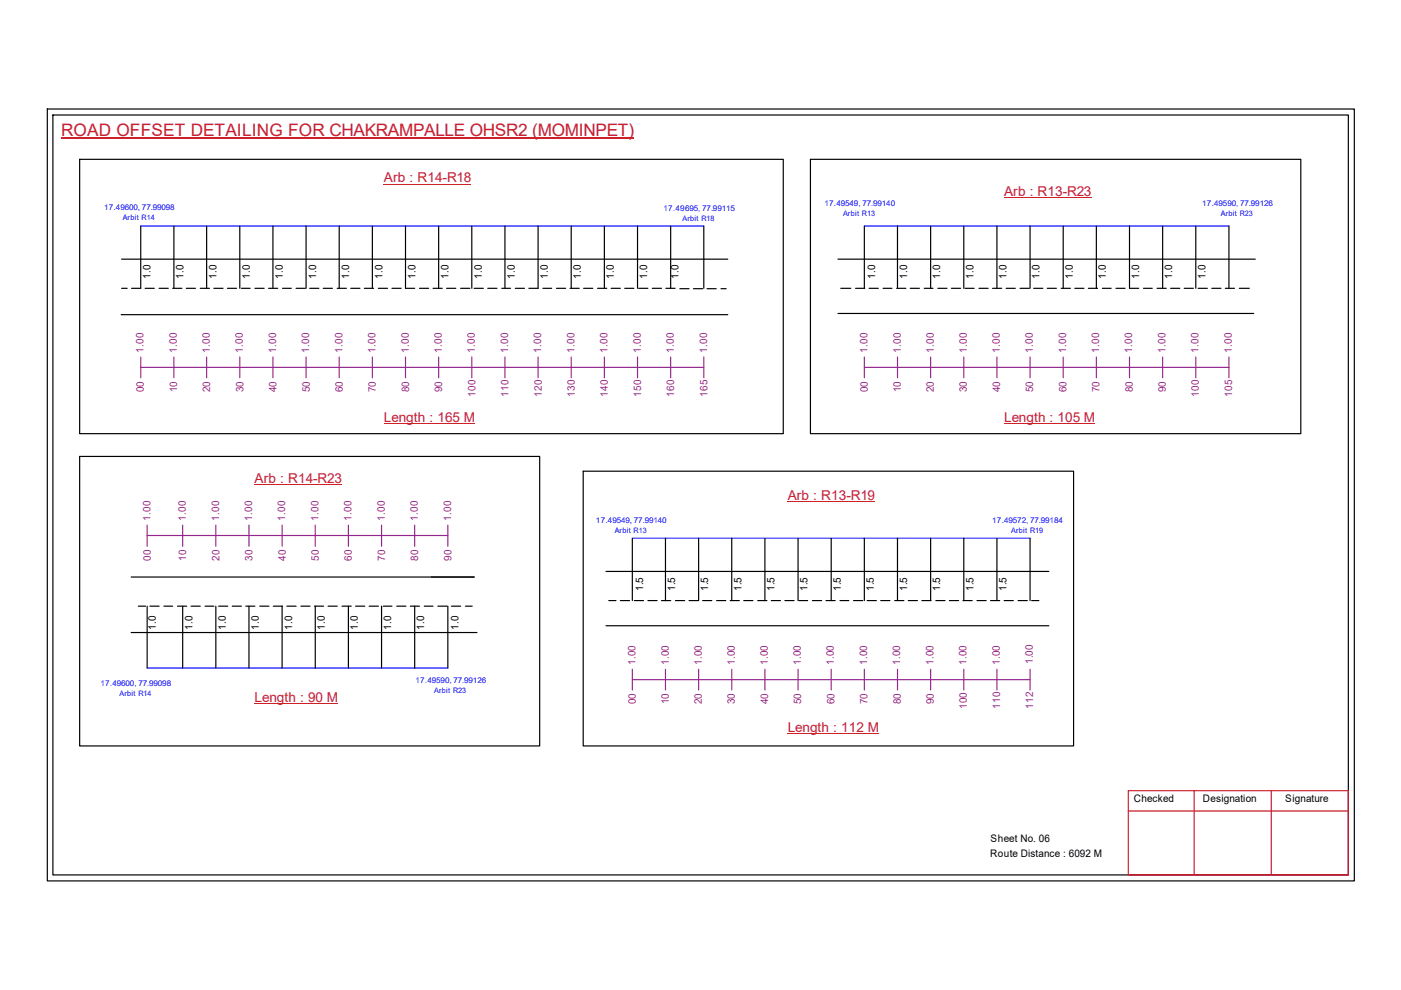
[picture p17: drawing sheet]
<svg xmlns="http://www.w3.org/2000/svg" width="297mm" height="210mm" viewBox="0 0 297 210" stroke-linecap="round" stroke-linejoin="round" font-family="sans-serif">
<defs><g id="words">
<text font-size="3.6" fill="#cd2027" x="13" y="28.9">ROAD OFFSET DETAILING FOR CHAKRAMPALLE OHSR2 (MOMINPET)</text>
<g font-size="2.9" fill="#cd2027">
<text x="81.4" y="38.7">Arb : R14-R18</text>
<text x="212.9" y="41.5">Arb : R13-R23</text>
<text x="81.4" y="89.5">Length : 165 M</text>
<text x="212.9" y="89.5">Length : 105 M</text>
<text x="54" y="102.4">Arb : R14-R23</text>
<text x="167" y="106.1">Arb : R13-R19</text>
<text x="54" y="148.8">Length : 90 M</text>
<text x="167" y="155.2">Length : 112 M</text>
</g>
<g font-size="2.2">
<text x="31.9" y="59.2" transform="rotate(-90 31.9 59.2)">1.0</text>
<text x="38.9" y="59.2" transform="rotate(-90 38.9 59.2)">1.0</text>
<text x="45.9" y="59.2" transform="rotate(-90 45.9 59.2)">1.0</text>
<text x="53" y="59.2" transform="rotate(-90 53 59.2)">1.0</text>
<text x="60" y="59.2" transform="rotate(-90 60 59.2)">1.0</text>
<text x="67" y="59.2" transform="rotate(-90 67 59.2)">1.0</text>
<text x="74" y="59.2" transform="rotate(-90 74 59.2)">1.0</text>
<text x="81.1" y="59.2" transform="rotate(-90 81.1 59.2)">1.0</text>
<text x="88.1" y="59.2" transform="rotate(-90 88.1 59.2)">1.0</text>
<text x="95.1" y="59.2" transform="rotate(-90 95.1 59.2)">1.0</text>
<text x="102.1" y="59.2" transform="rotate(-90 102.1 59.2)">1.0</text>
<text x="109.2" y="59.2" transform="rotate(-90 109.2 59.2)">1.0</text>
<text x="116.1" y="59.2" transform="rotate(-90 116.1 59.2)">1.0</text>
<text x="123.1" y="59.2" transform="rotate(-90 123.1 59.2)">1.0</text>
<text x="130.2" y="59.2" transform="rotate(-90 130.2 59.2)">1.0</text>
<text x="137.2" y="59.2" transform="rotate(-90 137.2 59.2)">1.0</text>
<text x="143.9" y="59.2" transform="rotate(-90 143.9 59.2)">1.0</text>
<text x="185.5" y="59.2" transform="rotate(-90 185.5 59.2)">1.0</text>
<text x="192.3" y="59.2" transform="rotate(-90 192.3 59.2)">1.0</text>
<text x="199.3" y="59.2" transform="rotate(-90 199.3 59.2)">1.0</text>
<text x="206.4" y="59.2" transform="rotate(-90 206.4 59.2)">1.0</text>
<text x="213.4" y="59.2" transform="rotate(-90 213.4 59.2)">1.0</text>
<text x="220.4" y="59.2" transform="rotate(-90 220.4 59.2)">1.0</text>
<text x="227.5" y="59.2" transform="rotate(-90 227.5 59.2)">1.0</text>
<text x="234.5" y="59.2" transform="rotate(-90 234.5 59.2)">1.0</text>
<text x="241.5" y="59.2" transform="rotate(-90 241.5 59.2)">1.0</text>
<text x="248.5" y="59.2" transform="rotate(-90 248.5 59.2)">1.0</text>
<text x="255.6" y="59.2" transform="rotate(-90 255.6 59.2)">1.0</text>
<text x="136.4" y="125.4" transform="rotate(-90 136.4 125.4)">1.5</text>
<text x="143.1" y="125.4" transform="rotate(-90 143.1 125.4)">1.5</text>
<text x="150.2" y="125.4" transform="rotate(-90 150.2 125.4)">1.5</text>
<text x="157.2" y="125.4" transform="rotate(-90 157.2 125.4)">1.5</text>
<text x="164.2" y="125.4" transform="rotate(-90 164.2 125.4)">1.5</text>
<text x="171.2" y="125.4" transform="rotate(-90 171.2 125.4)">1.5</text>
<text x="178.3" y="125.4" transform="rotate(-90 178.3 125.4)">1.5</text>
<text x="185.3" y="125.4" transform="rotate(-90 185.3 125.4)">1.5</text>
<text x="192.3" y="125.4" transform="rotate(-90 192.3 125.4)">1.5</text>
<text x="199.3" y="125.4" transform="rotate(-90 199.3 125.4)">1.5</text>
<text x="206.4" y="125.4" transform="rotate(-90 206.4 125.4)">1.5</text>
<text x="213.4" y="125.4" transform="rotate(-90 213.4 125.4)">1.5</text>
<text x="33.1" y="133.5" transform="rotate(-90 33.1 133.5)">1.0</text>
<text x="40.8" y="133.5" transform="rotate(-90 40.8 133.5)">1.0</text>
<text x="47.9" y="133.5" transform="rotate(-90 47.9 133.5)">1.0</text>
<text x="54.9" y="133.5" transform="rotate(-90 54.9 133.5)">1.0</text>
<text x="61.9" y="133.5" transform="rotate(-90 61.9 133.5)">1.0</text>
<text x="68.9" y="133.5" transform="rotate(-90 68.9 133.5)">1.0</text>
<text x="75.9" y="133.5" transform="rotate(-90 75.9 133.5)">1.0</text>
<text x="82.9" y="133.5" transform="rotate(-90 82.9 133.5)">1.0</text>
<text x="90" y="133.5" transform="rotate(-90 90 133.5)">1.0</text>
<text x="97.2" y="133.5" transform="rotate(-90 97.2 133.5)">1.0</text>
<text x="240.4" y="170.1">Checked</text>
<text x="255.1" y="170.1">Designation</text>
<text x="272.5" y="170.1">Signature</text>
<text x="210" y="178.6">Sheet No. 06</text>
<text x="209.9" y="181.7">Route Distance : 6092 M</text>
</g>
<g font-size="2.2" fill="#93278f">
<text x="30.4" y="74.8" transform="rotate(-90 30.4 74.8)">1.00</text>
<text x="37.5" y="74.8" transform="rotate(-90 37.5 74.8)">1.00</text>
<text x="44.5" y="74.8" transform="rotate(-90 44.5 74.8)">1.00</text>
<text x="51.5" y="74.8" transform="rotate(-90 51.5 74.8)">1.00</text>
<text x="58.5" y="74.8" transform="rotate(-90 58.5 74.8)">1.00</text>
<text x="65.6" y="74.8" transform="rotate(-90 65.6 74.8)">1.00</text>
<text x="72.6" y="74.8" transform="rotate(-90 72.6 74.8)">1.00</text>
<text x="79.6" y="74.8" transform="rotate(-90 79.6 74.8)">1.00</text>
<text x="86.7" y="74.8" transform="rotate(-90 86.7 74.8)">1.00</text>
<text x="93.7" y="74.8" transform="rotate(-90 93.7 74.8)">1.00</text>
<text x="100.7" y="74.8" transform="rotate(-90 100.7 74.8)">1.00</text>
<text x="107.7" y="74.8" transform="rotate(-90 107.7 74.8)">1.00</text>
<text x="114.8" y="74.8" transform="rotate(-90 114.8 74.8)">1.00</text>
<text x="121.8" y="74.8" transform="rotate(-90 121.8 74.8)">1.00</text>
<text x="128.8" y="74.8" transform="rotate(-90 128.8 74.8)">1.00</text>
<text x="135.8" y="74.8" transform="rotate(-90 135.8 74.8)">1.00</text>
<text x="142.9" y="74.8" transform="rotate(-90 142.9 74.8)">1.00</text>
<text x="149.9" y="74.8" transform="rotate(-90 149.9 74.8)">1.00</text>
<text x="183.9" y="74.8" transform="rotate(-90 183.9 74.8)">1.00</text>
<text x="191" y="74.8" transform="rotate(-90 191 74.8)">1.00</text>
<text x="198" y="74.8" transform="rotate(-90 198 74.8)">1.00</text>
<text x="205" y="74.8" transform="rotate(-90 205 74.8)">1.00</text>
<text x="212" y="74.8" transform="rotate(-90 212 74.8)">1.00</text>
<text x="219" y="74.8" transform="rotate(-90 219 74.8)">1.00</text>
<text x="226" y="74.8" transform="rotate(-90 226 74.8)">1.00</text>
<text x="233" y="74.8" transform="rotate(-90 233 74.8)">1.00</text>
<text x="240.1" y="74.8" transform="rotate(-90 240.1 74.8)">1.00</text>
<text x="247.1" y="74.8" transform="rotate(-90 247.1 74.8)">1.00</text>
<text x="254.1" y="74.8" transform="rotate(-90 254.1 74.8)">1.00</text>
<text x="261.2" y="74.8" transform="rotate(-90 261.2 74.8)">1.00</text>
<text x="30.5" y="83.1" transform="rotate(-90 30.5 83.1)">00</text>
<text x="37.5" y="83.1" transform="rotate(-90 37.5 83.1)">10</text>
<text x="44.6" y="83.1" transform="rotate(-90 44.6 83.1)">20</text>
<text x="51.6" y="83.1" transform="rotate(-90 51.6 83.1)">30</text>
<text x="58.6" y="83.1" transform="rotate(-90 58.6 83.1)">40</text>
<text x="65.7" y="83.1" transform="rotate(-90 65.7 83.1)">50</text>
<text x="72.7" y="83.1" transform="rotate(-90 72.7 83.1)">60</text>
<text x="79.7" y="83.1" transform="rotate(-90 79.7 83.1)">70</text>
<text x="86.7" y="83.1" transform="rotate(-90 86.7 83.1)">80</text>
<text x="93.8" y="83.1" transform="rotate(-90 93.8 83.1)">90</text>
<text x="184" y="83.1" transform="rotate(-90 184 83.1)">00</text>
<text x="191" y="83.1" transform="rotate(-90 191 83.1)">10</text>
<text x="198" y="83.1" transform="rotate(-90 198 83.1)">20</text>
<text x="205" y="83.1" transform="rotate(-90 205 83.1)">30</text>
<text x="212" y="83.1" transform="rotate(-90 212 83.1)">40</text>
<text x="219.1" y="83.1" transform="rotate(-90 219.1 83.1)">50</text>
<text x="226.1" y="83.1" transform="rotate(-90 226.1 83.1)">60</text>
<text x="233.1" y="83.1" transform="rotate(-90 233.1 83.1)">70</text>
<text x="240.2" y="83.1" transform="rotate(-90 240.2 83.1)">80</text>
<text x="247.2" y="83.1" transform="rotate(-90 247.2 83.1)">90</text>
<text x="100.8" y="84.2" transform="rotate(-90 100.8 84.2)">100</text>
<text x="107.8" y="84.2" transform="rotate(-90 107.8 84.2)">110</text>
<text x="114.8" y="84.2" transform="rotate(-90 114.8 84.2)">120</text>
<text x="121.9" y="84.2" transform="rotate(-90 121.9 84.2)">130</text>
<text x="128.9" y="84.2" transform="rotate(-90 128.9 84.2)">140</text>
<text x="135.9" y="84.2" transform="rotate(-90 135.9 84.2)">150</text>
<text x="143" y="84.2" transform="rotate(-90 143 84.2)">160</text>
<text x="150" y="84.2" transform="rotate(-90 150 84.2)">165</text>
<text x="254.2" y="84.2" transform="rotate(-90 254.2 84.2)">100</text>
<text x="261.2" y="84.2" transform="rotate(-90 261.2 84.2)">105</text>
<text x="31.9" y="110.4" transform="rotate(-90 31.9 110.4)">1.00</text>
<text x="39.4" y="110.4" transform="rotate(-90 39.4 110.4)">1.00</text>
<text x="46.4" y="110.4" transform="rotate(-90 46.4 110.4)">1.00</text>
<text x="53.5" y="110.4" transform="rotate(-90 53.5 110.4)">1.00</text>
<text x="60.5" y="110.4" transform="rotate(-90 60.5 110.4)">1.00</text>
<text x="67.5" y="110.4" transform="rotate(-90 67.5 110.4)">1.00</text>
<text x="74.5" y="110.4" transform="rotate(-90 74.5 110.4)">1.00</text>
<text x="81.6" y="110.4" transform="rotate(-90 81.6 110.4)">1.00</text>
<text x="88.6" y="110.4" transform="rotate(-90 88.6 110.4)">1.00</text>
<text x="95.6" y="110.4" transform="rotate(-90 95.6 110.4)">1.00</text>
<text x="32" y="118.9" transform="rotate(-90 32 118.9)">00</text>
<text x="39.5" y="118.9" transform="rotate(-90 39.5 118.9)">10</text>
<text x="46.5" y="118.9" transform="rotate(-90 46.5 118.9)">20</text>
<text x="53.5" y="118.9" transform="rotate(-90 53.5 118.9)">30</text>
<text x="60.6" y="118.9" transform="rotate(-90 60.6 118.9)">40</text>
<text x="67.6" y="118.9" transform="rotate(-90 67.6 118.9)">50</text>
<text x="74.6" y="118.9" transform="rotate(-90 74.6 118.9)">60</text>
<text x="81.7" y="118.9" transform="rotate(-90 81.7 118.9)">70</text>
<text x="88.7" y="118.9" transform="rotate(-90 88.7 118.9)">80</text>
<text x="95.7" y="118.9" transform="rotate(-90 95.7 118.9)">90</text>
<text x="134.7" y="141" transform="rotate(-90 134.7 141)">1.00</text>
<text x="141.8" y="141" transform="rotate(-90 141.8 141)">1.00</text>
<text x="148.8" y="141" transform="rotate(-90 148.8 141)">1.00</text>
<text x="155.8" y="141" transform="rotate(-90 155.8 141)">1.00</text>
<text x="162.8" y="141" transform="rotate(-90 162.8 141)">1.00</text>
<text x="169.8" y="141" transform="rotate(-90 169.8 141)">1.00</text>
<text x="176.8" y="141" transform="rotate(-90 176.8 141)">1.00</text>
<text x="183.9" y="141" transform="rotate(-90 183.9 141)">1.00</text>
<text x="190.9" y="141" transform="rotate(-90 190.9 141)">1.00</text>
<text x="197.9" y="141" transform="rotate(-90 197.9 141)">1.00</text>
<text x="204.9" y="141" transform="rotate(-90 204.9 141)">1.00</text>
<text x="212" y="141" transform="rotate(-90 212 141)">1.00</text>
<text x="219" y="140.9" transform="rotate(-90 219 140.9)">1.00</text>
<text x="134.8" y="149.4" transform="rotate(-90 134.8 149.4)">00</text>
<text x="141.8" y="149.4" transform="rotate(-90 141.8 149.4)">10</text>
<text x="148.8" y="149.4" transform="rotate(-90 148.8 149.4)">20</text>
<text x="155.8" y="149.4" transform="rotate(-90 155.8 149.4)">30</text>
<text x="162.9" y="149.4" transform="rotate(-90 162.9 149.4)">40</text>
<text x="169.9" y="149.4" transform="rotate(-90 169.9 149.4)">50</text>
<text x="176.9" y="149.4" transform="rotate(-90 176.9 149.4)">60</text>
<text x="183.9" y="149.4" transform="rotate(-90 183.9 149.4)">70</text>
<text x="191" y="149.4" transform="rotate(-90 191 149.4)">80</text>
<text x="198" y="149.4" transform="rotate(-90 198 149.4)">90</text>
<text x="205" y="150.4" transform="rotate(-90 205 150.4)">100</text>
<text x="212" y="150.4" transform="rotate(-90 212 150.4)">110</text>
<text x="219.1" y="150.4" transform="rotate(-90 219.1 150.4)">112</text>
</g>
<g font-size="1.7" fill="#00f">
<text x="22.1" y="44.6">17.49600, 77.99098</text>
<text x="140.7" y="44.7">17.49695, 77.99115</text>
<text x="174.8" y="43.7">17.49549, 77.99140</text>
<text x="254.9" y="43.7">17.49590, 77.99126</text>
<text x="126.4" y="110.8">17.49549, 77.99140</text>
<text x="210.4" y="110.8">17.49572, 77.99184</text>
<text x="21.3" y="145.4">17.49600, 77.99098</text>
<text x="88.1" y="144.9">17.49590, 77.99126</text>
</g>
<g font-size="1.6" fill="#00f">
<text x="26" y="46.7">Arbit R14</text>
<text x="144.7" y="46.8">Arbit R18</text>
<text x="178.8" y="45.8">Arbit R13</text>
<text x="258.9" y="45.8">Arbit R23</text>
<text x="130.3" y="113">Arbit R13</text>
<text x="214.4" y="113">Arbit R19</text>
<text x="25.4" y="147.5">Arbit R14</text>
<text x="92.1" y="147">Arbit R23</text>
</g>
</g></defs>
<g fill="none" stroke="#000" stroke-width=".25">
<path d="M10 23.1h277.1v163.7h-277.1zM11.2 24.4h274.7v161.1h-274.7zM16.9 33.8h149.2v58.1h-149.2zM171.8 33.8h104v58.1h-104zM25.8 54.9h128.5M29.8 47.9v13.2h-1.9M36.9 47.9v13.2M43.8 47.9v13.2M50.8 47.9v13.2M57.9 47.9v13.2M64.9 47.9v13.2M71.9 47.9v13.2"/>
<path d="M78.9 47.9v13.2M86 47.9v13.2h1.9M93 47.9v13.2M100 47.9v13.2M107.1 47.9v13.2M114.1 47.9v13.2h-2M121.1 47.9v13.2M128.1 47.9v13.2M135.2 47.9v13.2M142.2 47.9v13.2M149.2 47.9v13.2M177.7 54.9h88.4"/>
<path d="M183.3 47.9v13.2M190.3 47.9v13.2M197.3 47.9v13.2M204.3 47.9v13.2M211.4 47.9v13.2M218.4 47.9v13.2M225.4 47.9v13.2M232.4 47.9v13.2M239.5 47.9v13.2h1.9M246.5 47.9v13.2M253.5 47.9v13.2M260.6 47.9v13.2"/>
<path d="M25.7 66.7h128.6M25.8 61.1h1.2M30.8 61.1h1.9M33.7 61.1h2M36.6 61.1h2M39.5 61.1h1.9M42.5 61.1h1.9M45.3 61.1h2M48.2 61.1h2M51.2 61.1h1.8M54.1 61.1h1.9M56.9 61.1h2"/>
<path d="M59.9 61.1h1.9M62.8 61.1h1.9M65.7 61.1h1.9M68.5 61.1h2M71.5 61.1h1.9M74.4 61.1h1.9M77.3 61.1h1.9M80.2 61.1h2M83.1 61.1h1.9M88.9 61.1h2M91.8 61.1h2M94.7 61.1h1.9"/>
<path d="M97.7 61.1h1.9M100.5 61.1h2M103.4 61.1h2M106.4 61.1h1.8M109.3 61.1h1.9M115.1 61.1h1.9M118 61.1h1.9M120.9 61.1h1.9M123.7 61.1h2M126.7 61.1h1.9M129.6 61.1h1.9M132.5 61.1h1.9"/>
<path d="M135.4 61.1h2M138.3 61.1h1.9M141.2 61.1h1.9M144.1 61.2h2M147 61.2h2M149.9 61.2h1.9M152.9 61.2h1.1M177.7 66.5h88.1M178.3 61.1h2.1M181.4 61.1h1.9M184.3 61.1h1.9M187.2 61.1h1.9"/>
<path d="M190.1 61.1h2M193 61.1h1.9M196 61.1h1.8M198.8 61.1h2M201.7 61.1h2M204.6 61.1h1.9M207.6 61.1h1.9M210.4 61.1h2M213.3 61.1h2M216.3 61.1h1.9M219.2 61.1h1.9M222 61.1h2"/>
<path d="M225 61.1h1.9M227.9 61.1h1.9M230.8 61.1h1.9M233.7 61.1h1.9M236.6 61.1h1.9M242.4 61.1h1.9M245.3 61.1h2M248.2 61.1h1.9M251.1 61.1h1.9M254 61.1h2M256.9 61.1h2M259.8 61.1h1.9"/>
<path d="M262.8 61.1h2.1M16.9 96.8h97.5v61.4h-97.5zM123.7 99.9h103.9v58.3h-103.9zM134.1 114.1v13.2M141.1 114.1v13.2M148.1 114.1v13.2M155.1 114.1v13.2M162.2 114.1v13.2M169.2 114.1v13.2M176.2 114.1v13.2M183.3 114.1v13.2M190.3 114.1v13.2"/>
<path d="M197.3 114.1v13.2M204.3 114.1v13.2M211.4 114.1v13.2M218.4 114.1v13.2M27.8 122.3h72.7M27.8 134.1h73.3M29.3 128.5h1.6M31.2 128.5v13.1M31.8 128.5h1.9M34.8 128.5h1.8M37.6 128.5h2M38.7 128.5v13.1"/>
<path d="M40.5 128.5h2M43.5 128.5h1.8M45.8 128.5v13.1M46.4 128.5h1.9M49.2 128.5h2M52.1 128.5h2M52.8 128.5v13.1M55.1 128.5h1.9M58 128.5h1.9M59.8 128.5v13.1M60.8 128.5h2M63.8 128.5h1.9"/>
<path d="M66.7 128.5h1.9M66.8 128.5v13.1M69.6 128.5h1.9M72.5 128.5h2M73.9 128.5v13.1M75.4 128.5h1.9M78.3 128.5h1.9M80.9 128.5v13.1M81.2 128.5h1.9M84.1 128.5h2M87 128.5h1.9M87.9 128.5v13.1"/>
<path d="M90 128.5h1.8M92.8 128.5h2M95 128.5v13.1M95.7 128.5h2M98.7 128.5h1.4M128.5 121.2h93.9M128.5 132.7h93.9M129.1 127.3h1.5M131.5 127.3h2M134.5 127.3h1.9M137.4 127.3h1.9M140.2 127.3h2"/>
<path d="M143.2 127.3h2M146.1 127.3h1.9M149 127.3h1.9M151.9 127.3h2M154.8 127.3h2M157.7 127.3h1.9M160.7 127.3h1.9M163.5 127.3h2M166.4 127.3h2M169.4 127.3h1.8M172.3 127.3h1.9M175.1 127.3h2"/>
<path d="M178.1 127.3h1.9M181 127.3h1.9M183.9 127.3h1.9M186.7 127.3h2M189.7 127.3h1.9M192.6 127.3h1.9M195.4 127.3h2M198.4 127.3h2M201.3 127.3h1.9M204.2 127.3h1.9M207.1 127.3h2M210 127.3h2"/>
<path d="M212.9 127.3h1.9M215.9 127.3h1.9M218.7 127.3h1.6"/>
</g>
<path d="M239.2 167.6h46.7v17.9h-46.7zM239.2 172h46.7M253.2 167.6v17.9M269.5 167.6v17.9" fill="none" stroke="#cc1f26" stroke-width=".25"/>
<path d="M13 29.3h121.4" fill="none" stroke="#cd2027" stroke-width=".25"/>
<path d="M29.8 47.9h119.4M183.3 47.9h77.3M134.1 114.1h84.3M31.2 141.6h63.8" fill="none" stroke="#00f" stroke-width=".25"/>
<g fill="none" stroke="#93278f" stroke-width=".25">
<path d="M29.8 77.9h119.4M29.8 75.7v4.4M36.9 75.7v4.4M43.8 75.7v4.4M50.8 75.7v4.4M57.9 75.7v4.4M64.9 75.7v4.4M71.9 75.7v4.4M78.9 75.7v4.4M86 75.7v4.4M93 75.7v4.4M100 75.7v4.4"/>
<path d="M107.1 75.7v4.4M114.1 75.7v4.4M121.1 75.7v4.4M128.1 75.7v4.4M135.2 75.7v4.4M142.2 75.7v4.4M149.2 75.7v4.4M183.3 77.9h77.3M183.3 75.7v4.4M190.3 75.7v4.4M197.3 75.7v4.4M204.3 75.7v4.4"/>
<path d="M211.4 75.7v4.4M218.4 75.7v4.4M225.4 75.7v4.4M232.4 75.7v4.4M239.5 75.7v4.4M246.5 75.7v4.4M253.5 75.7v4.4M260.6 75.7v4.4M31.2 113.5h63.8M31.2 111.3v4.5M38.7 111.3v4.5M45.8 111.3v4.5"/>
<path d="M52.8 111.3v4.5M59.8 111.3v4.5M66.8 111.3v4.5M73.9 111.3v4.5M80.9 111.3v4.5M87.9 111.3v4.5M95 111.3v4.5M134.1 144.1h84.3M134.1 141.9v4.4M141.1 141.9v4.4M148.1 141.9v4.4M155.1 141.9v4.4"/>
<path d="M162.2 141.9v4.4M169.2 141.9v4.4M176.2 141.9v4.4M183.3 141.9v4.4M190.3 141.9v4.4M197.3 141.9v4.4M204.3 141.9v4.4M211.4 141.9v4.4M218.4 141.9v4.4"/>
</g>
<path d="M81.4 39h18.5M212.9 41.8h18.4M81.4 89.8h19.2M212.9 89.8h19.2M54 102.7h18.4M167 106.4h18.5M54 149.2h17.6M167 155.5h19.4" fill="none" stroke="#cd2027" stroke-width=".21"/>
<use href="#words"/>
</svg>
